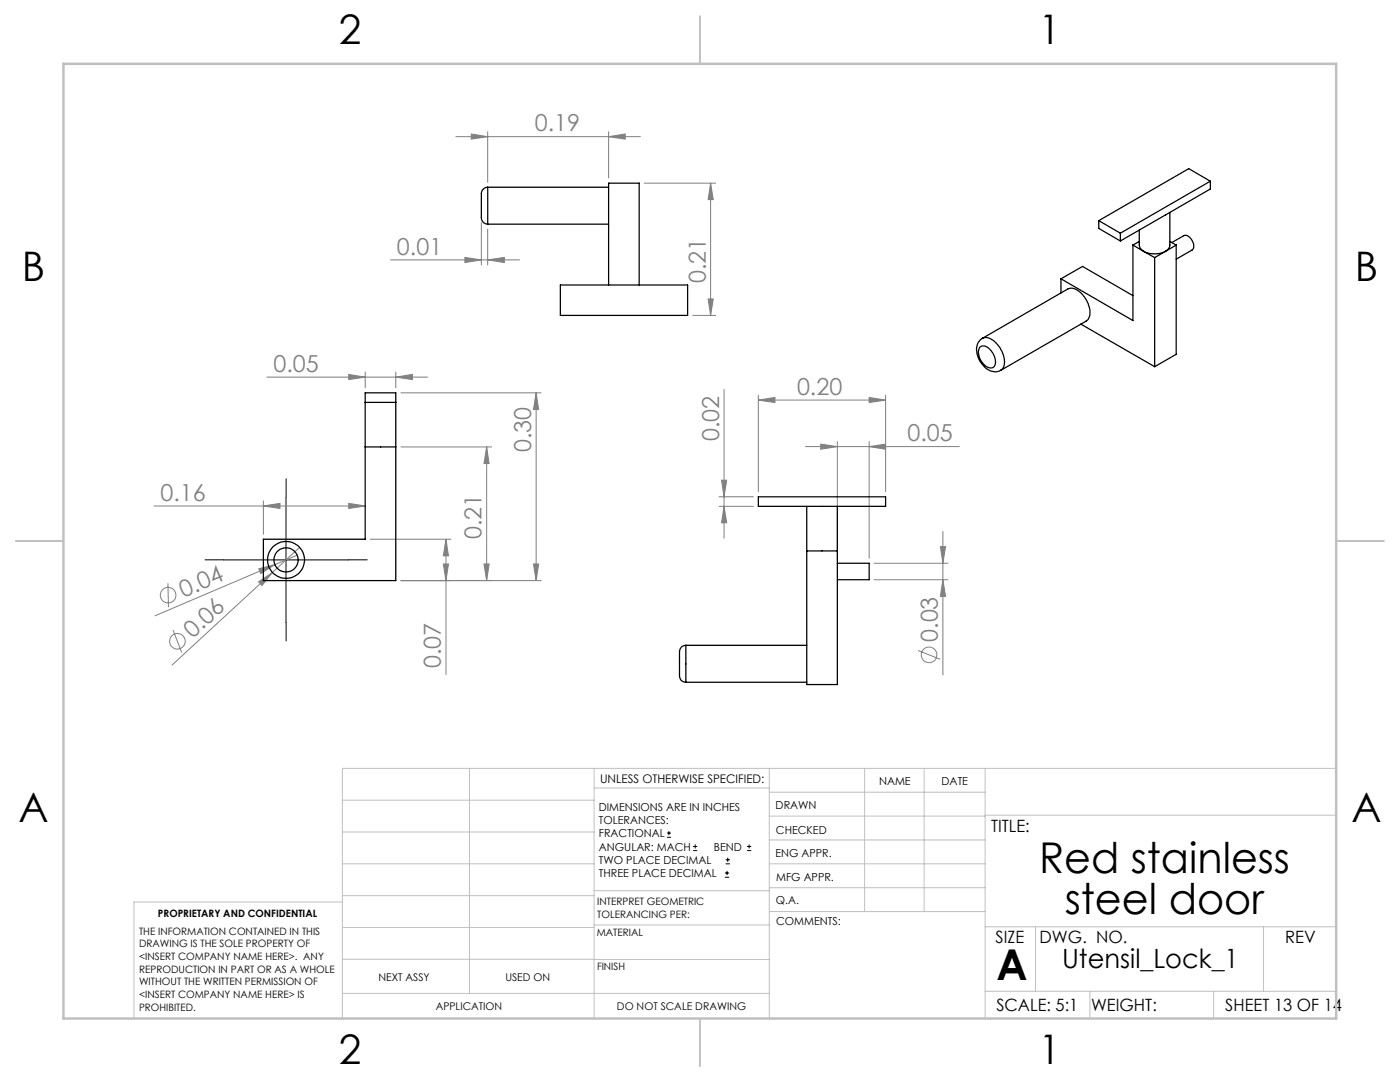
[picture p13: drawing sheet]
<svg xmlns="http://www.w3.org/2000/svg" width="279mm" height="216mm" viewBox="0 0 279 216" stroke-linecap="round" stroke-linejoin="round" font-family="sans-serif">
<defs><g id="words">
<g font-size="8.5">
<text x="207.4" y="174.2">Red stainless</text>
<text x="212.5" y="182.3">steel door</text>
<text x="198.9" y="195.5">A</text>
</g>
<g font-size="8.1">
<text x="67.6" y="8.9">2</text>
<text x="207.3" y="8.9">1</text>
<text x="4.4" y="56.2">B</text>
<text x="270.4" y="56.2">B</text>
<text x="3.7" y="164.1">A</text>
<text x="269.7" y="164.1">A</text>
<text x="67.6" y="212.4">2</text>
<text x="207.3" y="212.4">1</text>
</g>
<text font-size="5.3" x="212" y="193.2">Utensil_Lock_1</text>
<g font-size="4.7" fill="#808080">
<text x="106.7" y="26.2">0.19</text>
<text x="79.2" y="50.8">0.01</text>
<text x="140.8" y="56.5" transform="rotate(-90 140.8 56.5)">0.21</text>
<text x="54.6" y="74.2">0.05</text>
<text x="159.1" y="78.8">0.20</text>
<text x="143.5" y="88.1" transform="rotate(-90 143.5 88.1)">0.02</text>
<text x="181.1" y="88.1">0.05</text>
<text x="106" y="90.2" transform="rotate(-90 106 90.2)">0.30</text>
<text x="32" y="99.9">0.16</text>
<text x="96.1" y="107.6" transform="rotate(-90 96.1 107.6)">0.21</text>
<text x="36.6" y="119.3" transform="rotate(-23 36.6 119.3)">0.04</text>
<text x="38.5" y="127.5" transform="rotate(-43 38.5 127.5)">0.06</text>
<text x="187.1" y="128.1" transform="rotate(-90 187.1 128.1)">0.03</text>
<text x="88" y="133.3" transform="rotate(-90 88 133.3)">0.07</text>
</g>
<g font-size="3.4">
<text x="197.8" y="166">TITLE:</text>
<text x="198.7" y="188.1">SIZE</text>
<text x="207.5" y="188.1">DWG. NO.</text>
<text x="256.5" y="188.2">REV</text>
<text x="198.8" y="201.7">SCALE: 5:1</text>
<text x="217.7" y="201.8">WEIGHT:</text>
<text x="244.5" y="201.7">SHEET 13 OF 14</text>
</g>
<text font-size="2.4" x="119.8" y="156.2">UNLESS OTHERWISE SPECIFIED:</text>
<g font-size="2.2">
<text x="119.5" y="161.8">DIMENSIONS ARE IN INCHES</text>
<text x="154.8" y="161.4">DRAWN</text>
<text x="175.4" y="156.6">NAME</text>
<text x="187.9" y="156.7">DATE</text>
<text x="119.5" y="164.4">TOLERANCES:</text>
<text x="119.5" y="167.1">FRACTIONAL</text>
<text x="154.9" y="166.3">CHECKED</text>
<text x="119.5" y="169.7">ANGULAR: MACH</text>
<text x="119.5" y="172.4">TWO PLACE DECIMAL</text>
<text x="142.5" y="169.7">BEND</text>
<text x="154.8" y="171">ENG APPR.</text>
<text x="119.5" y="175">THREE PLACE DECIMAL</text>
<text x="154.9" y="175.7">MFG APPR.</text>
<text x="154.9" y="180.4">Q.A.</text>
<text x="154.9" y="184.6">COMMENTS:</text>
</g>
<g font-size="2.1">
<text x="75.5" y="195.7">NEXT ASSY</text>
<text x="100.9" y="195.7">USED ON</text>
<text x="86.9" y="201.5">APPLICATION</text>
<text x="123.1" y="201.6">DO NOT SCALE DRAWING</text>
</g>
<g font-size="2">
<text x="31.5" y="182.9">PROPRIETARY AND CONFIDENTIAL</text>
<text x="119.2" y="180.6">INTERPRET GEOMETRIC</text>
<text x="119.2" y="183.1">TOLERANCING PER:</text>
<text x="27.8" y="186.5">THE INFORMATION CONTAINED IN THIS</text>
<text x="27.8" y="189">DRAWING IS THE SOLE PROPERTY OF</text>
<text x="27.8" y="191.6">&lt;INSERT COMPANY NAME HERE&gt;. ANY</text>
<text x="119.1" y="186.7">MATERIAL</text>
<text x="27.8" y="194.1">REPRODUCTION IN PART OR AS A WHOLE</text>
<text x="27.8" y="196.6">WITHOUT THE WRITTEN PERMISSION OF</text>
<text x="119.1" y="193.5">FINISH</text>
<text x="27.8" y="199.1">&lt;INSERT COMPANY NAME HERE&gt; IS</text>
<text x="27.8" y="201.7">PROHIBITED.</text>
</g>
</g></defs>
<g fill="none" stroke="#808080" stroke-width=".2">
<path d="M91 27.3h36.8M94.1 26.7l3.2 .6-3.2 .5zM97.3 26.3v10.1M121.5 27.3l3.3-.6v1.1zM121.5 26.3v9.2M128.6 36.5h14.2M141.8 36.5v26.4M141.8 36.5l.5 3.3h-1zM77.9 51.9h25.8M92.8 51.4l3.3 .5-3.3 .5zM96.1 44.4v8.5M97.3 51.9l3.3-.5v1z"/>
<path d="M97.3 45.7v7.2M141.3 59.7h1l-.5 3.2zM53.3 75.2h32M69.6 74.7l3.3 .5-3.3 .5zM72.9 74.2v3.2M79 75.2l3.3-.5v1zM79 74.2v3.2M80 78.4h28M107 78.4l.5 3.3h-1zM107 78.4v37.5M138.2 62.9h4.6M144.5 77.7v29.7"/>
<path d="M151.3 79.8l3.4-.5v1zM151.3 78.8v19.3M151.3 79.8h25.4M173.5 79.3l3.2 .5-3.2 .5zM176.7 78.8v19.3M52.6 99.9v6.7M80 89.2h18.1M97.1 89.2l.5 3.3h-1zM97.1 89.2v26.7M143.5 99.1h6.9M144 95.8h1l-.5 3.3zM160.8 89.1h30.7"/>
<path d="M163.8 88.6l3.3 .5-3.3 .5zM167.1 88.1v23.3M173.5 89.1l3.2-.5v1zM173.5 88.1v23.3M30.7 101h42.2M33.5 116.4l.1 4.7M51.6 116.1l2.8-1.9-2.1 2.6zM51.6 113.5l3.3-.8-2.9 1.7zM52.6 101l3.3-.6v1.1zM54.9 112.7l-24 10.2M59.3 110.8l-4.4 1.9M59.8 109.2l-25.5 23.5"/>
<path d="M69.6 100.4l3.3 .6-3.3 .5zM73.9 107.6h16.1M88.5 112.5h1l-.5 3.4zM89 107.6v27M89 107.6l.5 3.3h-1zM96.6 112.5h1l-.5 3.4zM106.5 112.5h1l-.5 3.4zM108 115.9h-28M143.5 101h6.9M144.5 101l.5 3.3h-1zM174.4 112.4h14.8M174.4 115.7h14.8"/>
<path d="M187.7 109.1h1l-.5 3.3zM188.2 106v28.7M188.2 115.7l.5 3.3h-1zM34.5 125.7l1.8 4.5M183.2 129.8l4.4 1.8"/>
<circle cx="33.6" cy="118.8" r="1.56"/>
<circle cx="35.4" cy="128" r="1.56"/>
<circle cx="185.4" cy="130.7" r="1.55"/>
</g>
<g fill="none" stroke="#000" stroke-width=".2">
<path d="M57.1 99.2v25M44.6 111.7h25M133.1 167.1h.8M133.1 166.2h.8M133.5 165.8v.9M138.3 169.7h.8M138.3 168.9h.8M138.7 168.5v.8M144.7 175h.8M144.7 174.2h.8M144.8 172.4h.9M144.8 171.6h.9"/>
<path d="M145.1 173.8v.8M145.2 171.1v.9M149.1 169.7h.8M149.1 168.9h.8M149.5 168.5v.8"/>
</g>
<path d="M57.1 99.2v-3.7M44.6 111.7h-3.7M69.6 111.7h3.7M57.1 124.2v3.7" fill="none" stroke="#000" stroke-width=".2" stroke-dasharray="15.2 1.3 1.3 1.3"/>
<g fill="none" stroke="#c0c0c0" stroke-width=".2">
<path d="M68.3 159.7h50.3M93.7 153.3v44.9M118.6 153.3v49.9M118.6 157.2h34.9M153.5 153.3v49.9M153.5 158.1h43.1M172.5 153.3v28.6M184.4 153.3v28.6M196.6 153.3v49.9M266.7 153.3h-198.4v49.9M68.3 178.7h50.3M68.3 172.4h50.3"/>
<path d="M68.3 166h50.3M68.3 180h-41.6v23.2M118.6 177.7h35M153.5 167.6h43.1M153.5 162.8h43.1M153.5 172.4h43.1M153.5 177.1h43.1M196.6 162.7h70.1M68.3 198.2h85.2M68.3 191.4l85.2 .1M68.3 185.1h50.3M118.6 184.6h35"/>
<path d="M153.6 181.9h43M196.6 197.8h70.1M196.6 184.9h70.1M206.7 184.9v12.9M217.5 197.8v5.4M242.2 197.8v5.4M252.2 184.9v12.9"/>
</g>
<path d="M139.7 3.2v9.5M3.1 107.9h9.6M266.7 107.9h9.5M139.7 203.2v9.6" fill="none" stroke="#c0c0c0" stroke-width=".25"/>
<path d="M12.7 12.7h254v190.5h-254z" fill="none" stroke="#c0c0c0" stroke-width=".5"/>
<g fill="#808080">
<path d="M51.6 113.5l3.3-.8-2.9 1.7z"/>
<path d="M51.6 116.1l2.8-1.9-2.1 2.6z"/>
<path d="M173.5 89.1l3.2-.5v1zM163.8 88.6l3.3 .5-3.3 .5z"/>
<path d="M52.6 101l3.3-.6v1.1zM69.6 100.4l3.3 .6-3.3 .5z"/>
<path d="M173.5 79.3l3.2 .5-3.2 .5zM151.3 79.8l3.4-.5v1z"/>
<path d="M92.8 51.4l3.3 .5-3.3 .5zM97.3 51.9l3.3-.5v1z"/>
<path d="M121.5 27.3l3.3-.6v1.1zM94.1 26.7l3.2 .6-3.2 .5z"/>
<path d="M96.6 112.5h1l-.5 3.4zM97.1 89.2l.5 3.3h-1z"/>
<path d="M106.5 112.5h1l-.5 3.4zM107 78.4l.5 3.3h-1z"/>
<path d="M89 107.6l.5 3.3h-1zM88.5 112.5h1l-.5 3.4zM144 95.8h1l-.5 3.3zM144.5 101l.5 3.3h-1zM187.7 109.1h1l-.5 3.3zM188.2 115.7l.5 3.3h-1z"/>
<path d="M141.8 36.5l.5 3.3h-1zM141.3 59.7h1l-.5 3.2z"/>
<path d="M69.6 74.7l3.3 .5-3.3 .5zM79 75.2l3.3-.5v1z"/>
</g>
<g fill="none" stroke="#000" stroke-width=".25">
<path d="M97.3 37.4a1.65 1.65 0 0 0-1.2 2.1v1.1a10.5 10.5 0 0 0 .2 3.6l.3 .3 .7 .2M97.3 37.4v7.3M97.3 37.4h24.2M241.5 36.2v1.5l-17.9 10.4M241.5 36.2l-17.9 10.3M241.5 36.2l-4.3-2.5-17.9 10.3M97.3 44.7h24.2M111.8 56.9h25.4v6h-25.4zM121.5 56.9v-20.4h6.1v20.4M211.7 55.6v2.9M211.7 55.6l4.3-2.4 10.1 5.8M219.3 44l4.3 2.5"/>
<path d="M219.3 44v1.6l4.3 2.5M223.6 46.5v1.6M226.1 48.9v15.1l-14.4-8.4M226.1 48.9l2.1 1.3M227.4 45.9v3.1l.2 .6 .6 .6M227.4 48.2l-1.3 .7M228.2 50.2a5 5 0 0 0 4.4 0M228.2 50.2l2.2 1.2M230.4 51.4v21.8M232.6 50.2l-2.2 1.2M233.5 42.4v6.6l-.3 .6-.6 .6M233.5 48.2l1.2 .7"/>
<path d="M233.9 48.4l2.4-1.4a1.56 1.56 0 0 1 1.8 1.3 1.32 1.32 0 0 1-.2 1.6l-3.2 1.8M234.7 48.9v21.8l-4.3 2.5M234.7 48.9l-2.1 1.3M72.9 78.4h6.1v37.5h-26.4v-8.3h20.3zM195.5 69.3a1.71 1.71 0 0 1 2.5 .9 2.52 2.52 0 0 1 .3 3 1.92 1.92 0 0 1-2.4-1.1 2.72 2.72 0 0 1-.4-2.8zM196 67.5a3.1 3.1 0 0 0-.6 4.3 3.5 3.5 0 0 0 4 2.2l.3-.1M196 67.5l17.1-9.8a2.43 2.43 0 0 1 2.8 .9 5.2 5.2 0 0 1 1.5 4.7l-.2 .4-.4 .4-17.1 9.8M196 67.5a2.58 2.58 0 0 1 3.1 1.3 4.4 4.4 0 0 1 1 4.8l-.4 .3M215.7 64.7l14.7 8.5M72.9 80.3h6.1M72.9 89.2h6.1M151.3 99.1h25.4v1.9h-25.4z"/>
<path d="M161 101v35.6h6.1v-35.6M161 109.9h6.1M167.1 112.4h6.4v3.3h-6.4M136.9 128.8a1.69 1.69 0 0 0-1.3 2.2v3.6a1.34 1.34 0 0 0 1.3 1.5M136.9 128.8v7.3M136.9 128.8h24.1M136.9 136.1h24.1"/>
<circle cx="57.1" cy="111.7" r="2.43"/>
<circle cx="57.1" cy="111.7" r="3.7"/>
</g>
<use href="#words"/>
</svg>
